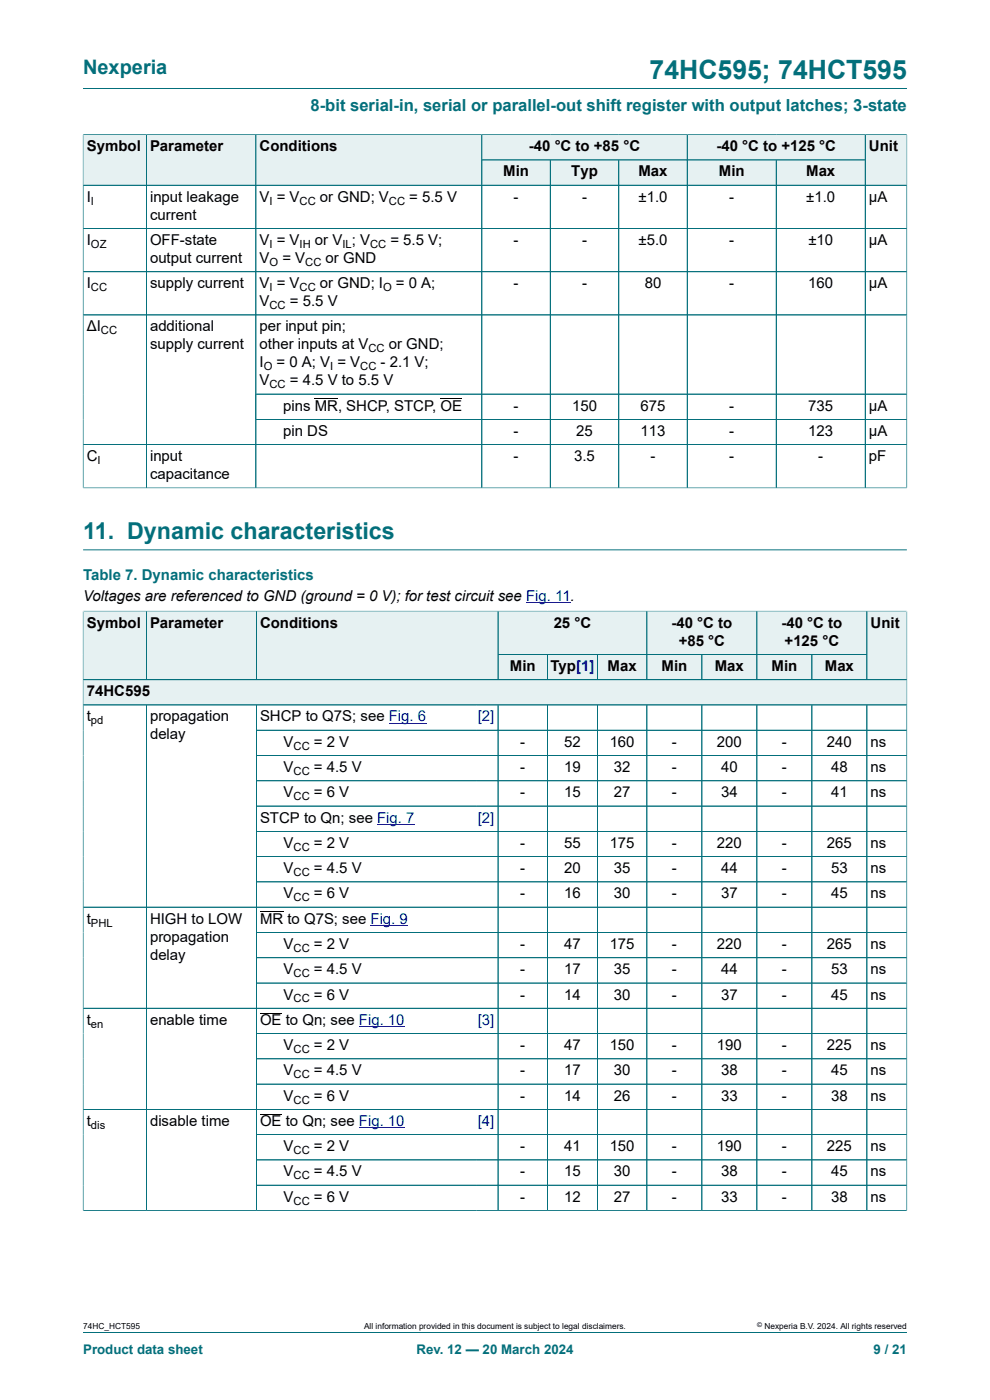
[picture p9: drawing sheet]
<svg xmlns="http://www.w3.org/2000/svg" width="210mm" height="297mm" viewBox="0 0 210 297" stroke-linecap="round" stroke-linejoin="round" font-family="sans-serif">
<defs><g id="words">
<text font-size="5.6" fill="#036f7b" x="137.8" y="16.8">74HC595; 74HCT595</text>
<text font-size="4.9" fill="#036f7b" x="17.6" y="114.3">11. Dynamic characteristics</text>
<text font-size="4.2" fill="#036f7b" x="17.6" y="15.6">Nexperia</text>
<text font-size="3.5" fill="#036f7b" x="65.9" y="23.7">8-bit serial-in, serial or parallel-out shift register with output latches; 3-state</text>
<g font-size="3.2">
<text x="18.4" y="32.1">Symbol</text>
<text x="31.8" y="32.1">Parameter</text>
<text x="55.1" y="32.1">Conditions</text>
<text x="112.2" y="32.1">-40 °C to +85 °C</text>
<text x="152" y="32.1">-40 °C to +125 °C</text>
<text x="184.3" y="32.1">Unit</text>
<text x="106.7" y="37.4">Min</text>
<text x="121.2" y="37.4">Typ</text>
<text x="135.4" y="37.4">Max</text>
<text x="152.5" y="37.4">Min</text>
<text x="171" y="37.4">Max</text>
<text x="18.4" y="42.8">I</text>
<text x="31.8" y="42.8">input leakage</text>
<text x="31.8" y="46.6">current</text>
<text x="55.1" y="42.8">V = V</text>
<text x="67.9" y="42.8">or GND; V</text>
<text x="86.8" y="42.8">= 5.5 V</text>
<text x="108.9" y="42.8">-</text>
<text x="123.5" y="42.8">-</text>
<text x="135.4" y="42.8">±1.0</text>
<text x="154.7" y="42.8">-</text>
<text x="171" y="42.8">±1.0</text>
<text x="184.3" y="42.8">μA</text>
<text x="18.4" y="52">I</text>
<text x="31.8" y="52">OFF-state</text>
<text x="55.1" y="52">V = V</text>
<text x="66.8" y="52">or V ; V</text>
<text x="82.8" y="52">= 5.5 V;</text>
<text x="108.9" y="52">-</text>
<text x="123.5" y="52">-</text>
<text x="135.4" y="52">±5.0</text>
<text x="154.7" y="52">-</text>
<text x="171.5" y="52">±10</text>
<text x="184.3" y="52">μA</text>
<text x="31.8" y="55.8">output current</text>
<text x="55.1" y="55.8">V</text>
<text x="59.9" y="55.8">= V</text>
<text x="69.1" y="55.8">or GND</text>
<text x="18.4" y="61.1">I</text>
<text x="31.8" y="61.1">supply current</text>
<text x="55.1" y="61.1">V = V</text>
<text x="55.1" y="65">V</text>
<text x="61.5" y="65">= 5.5 V</text>
<text x="67.9" y="61.1">or GND; I</text>
<text x="84" y="61.1">= 0 A;</text>
<text x="108.9" y="61.1">-</text>
<text x="123.5" y="61.1">-</text>
<text x="136.8" y="61.1">80</text>
<text x="154.7" y="61.1">-</text>
<text x="171.5" y="61.1">160</text>
<text x="184.3" y="61.1">μA</text>
<text x="18.4" y="70.3">ΔI</text>
<text x="31.8" y="70.3">additional</text>
<text x="55.1" y="70.3">per input pin;</text>
<text x="31.8" y="74.1">supply current</text>
<text x="55.1" y="74.1">other inputs at V</text>
<text x="55.1" y="77.9">I</text>
<text x="58.7" y="77.9">= 0 A; V = V</text>
<text x="80.7" y="77.9">- 2.1 V;</text>
<text x="82.5" y="74.1">or GND;</text>
<text x="55.1" y="81.7">V</text>
<text x="61.5" y="81.7">= 4.5 V to 5.5 V</text>
<text x="60.1" y="87.1">pins MR, SHCP, STCP, OE</text>
<text x="108.9" y="87.1">-</text>
<text x="121.3" y="87.1">150</text>
<text x="135.9" y="87.1">675</text>
<text x="154.7" y="87.1">-</text>
<text x="171.5" y="87.1">735</text>
<text x="184.3" y="87.1">μA</text>
<text x="60.1" y="92.5">pin DS</text>
<text x="108.9" y="92.5">-</text>
<text x="122.2" y="92.5">25</text>
<text x="135.9" y="92.5">113</text>
<text x="154.7" y="92.5">-</text>
<text x="171.5" y="92.5">123</text>
<text x="184.3" y="92.5">μA</text>
<text x="18.4" y="97.8">C</text>
<text x="31.8" y="97.8">input</text>
<text x="31.8" y="101.6">capacitance</text>
<text x="108.9" y="97.8">-</text>
<text x="121.8" y="97.8">3.5</text>
<text x="138" y="97.8">-</text>
<text x="154.7" y="97.8">-</text>
<text x="173.6" y="97.8">-</text>
<text x="184.3" y="97.8">pF</text>
<text x="17.6" y="127.5">Voltages are referenced to GND (ground = 0 V); for test circuit see Fig. 11.</text>
<text x="18.4" y="133.2">Symbol</text>
<text x="31.8" y="133.2">Parameter</text>
<text x="55.2" y="133.2">Conditions</text>
<text x="117.4" y="133.2">25 °C</text>
<text x="142.4" y="133.2">-40 °C to</text>
<text x="144" y="137">+85 °C</text>
<text x="165.8" y="133.2">-40 °C to</text>
<text x="166.4" y="137">+125 °C</text>
<text x="184.7" y="133.2">Unit</text>
<text x="108.2" y="142.3">Min</text>
<text x="116.8" y="142.3">Typ[1]</text>
<text x="128.9" y="142.3">Max</text>
<text x="140.3" y="142.3">Min</text>
<text x="151.6" y="142.3">Max</text>
<text x="163.7" y="142.3">Min</text>
<text x="175" y="142.3">Max</text>
<text x="18.4" y="147.7">74HC595</text>
<text x="18.4" y="153.1">t</text>
<text x="31.8" y="153.1">propagation</text>
<text x="55.2" y="153.1">SHCP to Q7S; see Fig. 6</text>
<text x="31.8" y="156.9">delay</text>
<text x="60.2" y="158.4">V</text>
<text x="66.6" y="158.4">= 2 V</text>
<text x="110.4" y="158.4">-</text>
<text x="119.7" y="158.4">52</text>
<text x="129.3" y="158.4">160</text>
<text x="142.5" y="158.4">-</text>
<text x="152.1" y="158.4">200</text>
<text x="165.9" y="158.4">-</text>
<text x="175.4" y="158.4">240</text>
<text x="184.7" y="158.4">ns</text>
<text x="60.2" y="163.8">V</text>
<text x="66.6" y="163.8">= 4.5 V</text>
<text x="110.4" y="163.8">-</text>
<text x="119.7" y="163.8">19</text>
<text x="130.2" y="163.8">32</text>
<text x="142.5" y="163.8">-</text>
<text x="153" y="163.8">40</text>
<text x="165.9" y="163.8">-</text>
<text x="176.3" y="163.8">48</text>
<text x="184.7" y="163.8">ns</text>
<text x="60.2" y="169.1">V</text>
<text x="66.6" y="169.1">= 6 V</text>
<text x="110.4" y="169.1">-</text>
<text x="119.7" y="169.1">15</text>
<text x="130.2" y="169.1">27</text>
<text x="142.5" y="169.1">-</text>
<text x="153" y="169.1">34</text>
<text x="165.9" y="169.1">-</text>
<text x="176.3" y="169.1">41</text>
<text x="184.7" y="169.1">ns</text>
<text x="55.2" y="174.5">STCP to Qn; see Fig. 7</text>
<text x="60.2" y="179.9">V</text>
<text x="66.6" y="179.9">= 2 V</text>
<text x="110.4" y="179.9">-</text>
<text x="119.7" y="179.9">55</text>
<text x="129.3" y="179.9">175</text>
<text x="142.5" y="179.9">-</text>
<text x="152.1" y="179.9">220</text>
<text x="165.9" y="179.9">-</text>
<text x="175.4" y="179.9">265</text>
<text x="184.7" y="179.9">ns</text>
<text x="60.2" y="185.2">V</text>
<text x="66.6" y="185.2">= 4.5 V</text>
<text x="110.4" y="185.2">-</text>
<text x="119.7" y="185.2">20</text>
<text x="130.2" y="185.2">35</text>
<text x="142.5" y="185.2">-</text>
<text x="153" y="185.2">44</text>
<text x="165.9" y="185.2">-</text>
<text x="176.3" y="185.2">53</text>
<text x="184.7" y="185.2">ns</text>
<text x="60.2" y="190.6">V</text>
<text x="66.6" y="190.6">= 6 V</text>
<text x="110.4" y="190.6">-</text>
<text x="119.7" y="190.6">16</text>
<text x="130.2" y="190.6">30</text>
<text x="142.5" y="190.6">-</text>
<text x="153" y="190.6">37</text>
<text x="165.9" y="190.6">-</text>
<text x="176.3" y="190.6">45</text>
<text x="184.7" y="190.6">ns</text>
<text x="18.4" y="196">t</text>
<text x="31.8" y="196">HIGH to LOW</text>
<text x="55.2" y="196">MR to Q7S; see Fig. 9</text>
<text x="31.8" y="199.8">propagation</text>
<text x="31.8" y="203.6">delay</text>
<text x="60.2" y="201.3">V</text>
<text x="66.6" y="201.3">= 2 V</text>
<text x="110.4" y="201.3">-</text>
<text x="119.7" y="201.3">47</text>
<text x="129.3" y="201.3">175</text>
<text x="142.5" y="201.3">-</text>
<text x="152.1" y="201.3">220</text>
<text x="165.9" y="201.3">-</text>
<text x="175.4" y="201.3">265</text>
<text x="184.7" y="201.3">ns</text>
<text x="60.2" y="206.7">V</text>
<text x="66.6" y="206.7">= 4.5 V</text>
<text x="110.4" y="206.7">-</text>
<text x="119.7" y="206.7">17</text>
<text x="130.2" y="206.7">35</text>
<text x="142.5" y="206.7">-</text>
<text x="153" y="206.7">44</text>
<text x="165.9" y="206.7">-</text>
<text x="176.3" y="206.7">53</text>
<text x="184.7" y="206.7">ns</text>
<text x="60.2" y="212">V</text>
<text x="66.6" y="212">= 6 V</text>
<text x="110.4" y="212">-</text>
<text x="119.7" y="212">14</text>
<text x="130.2" y="212">30</text>
<text x="142.5" y="212">-</text>
<text x="153" y="212">37</text>
<text x="165.9" y="212">-</text>
<text x="176.3" y="212">45</text>
<text x="184.7" y="212">ns</text>
<text x="18.4" y="217.4">t</text>
<text x="31.8" y="217.4">enable time</text>
<text x="55.2" y="217.4">OE to Qn; see Fig. 10</text>
<text x="60.2" y="222.8">V</text>
<text x="66.6" y="222.8">= 2 V</text>
<text x="110.4" y="222.8">-</text>
<text x="119.7" y="222.8">47</text>
<text x="129.3" y="222.8">150</text>
<text x="142.5" y="222.8">-</text>
<text x="152.1" y="222.8">190</text>
<text x="165.9" y="222.8">-</text>
<text x="175.4" y="222.8">225</text>
<text x="184.7" y="222.8">ns</text>
<text x="60.2" y="228.1">V</text>
<text x="60.2" y="233.5">V</text>
<text x="66.6" y="228.1">= 4.5 V</text>
<text x="66.6" y="233.5">= 6 V</text>
<text x="110.4" y="228.1">-</text>
<text x="110.4" y="233.5">-</text>
<text x="119.7" y="228.1">17</text>
<text x="119.7" y="233.5">14</text>
<text x="130.2" y="228.1">30</text>
<text x="130.2" y="233.5">26</text>
<text x="142.5" y="228.1">-</text>
<text x="142.5" y="233.5">-</text>
<text x="153" y="228.1">38</text>
<text x="153" y="233.5">33</text>
<text x="165.9" y="228.1">-</text>
<text x="165.9" y="233.5">-</text>
<text x="176.3" y="228.1">45</text>
<text x="176.3" y="233.5">38</text>
<text x="184.7" y="228.1">ns</text>
<text x="184.7" y="233.5">ns</text>
<text x="18.4" y="238.9">t</text>
<text x="31.8" y="238.9">disable time</text>
<text x="55.2" y="238.9">OE to Qn; see Fig. 10</text>
<text x="60.2" y="244.2">V</text>
<text x="66.6" y="244.2">= 2 V</text>
<text x="110.4" y="244.2">-</text>
<text x="119.7" y="244.2">41</text>
<text x="129.3" y="244.2">150</text>
<text x="142.5" y="244.2">-</text>
<text x="152.1" y="244.2">190</text>
<text x="165.9" y="244.2">-</text>
<text x="175.4" y="244.2">225</text>
<text x="184.7" y="244.2">ns</text>
<text x="60.2" y="249.6">V</text>
<text x="66.6" y="249.6">= 4.5 V</text>
<text x="110.4" y="249.6">-</text>
<text x="119.7" y="249.6">15</text>
<text x="130.2" y="249.6">30</text>
<text x="142.5" y="249.6">-</text>
<text x="153" y="249.6">38</text>
<text x="165.9" y="249.6">-</text>
<text x="176.3" y="249.6">45</text>
<text x="184.7" y="249.6">ns</text>
<text x="60.2" y="254.9">V</text>
<text x="66.6" y="254.9">= 6 V</text>
<text x="110.4" y="254.9">-</text>
<text x="119.7" y="254.9">12</text>
<text x="130.2" y="254.9">27</text>
<text x="142.5" y="254.9">-</text>
<text x="153" y="254.9">33</text>
<text x="165.9" y="254.9">-</text>
<text x="176.3" y="254.9">38</text>
<text x="184.7" y="254.9">ns</text>
</g>
<text font-size="3.2" fill="#036f7b" x="17.6" y="123">Table 7. Dynamic characteristics</text>
<g font-size="3.2" fill="#00f">
<text x="101.3" y="153.1">[2]</text>
<text x="101.3" y="174.5">[2]</text>
<text x="101.3" y="217.4">[3]</text>
<text x="101.3" y="238.9">[4]</text>
</g>
<g font-size="2.8" fill="#036f7b">
<text x="17.6" y="287.2">Product data sheet</text>
<text x="88.3" y="287.2">Rev. 12 — 20 March 2024</text>
<text x="185.3" y="287.2">9 / 21</text>
</g>
<g font-size="2.4">
<text x="19.3" y="43.4">I</text>
<text x="57.2" y="43.4">I</text>
<text x="63.6" y="43.4">CC</text>
<text x="82.5" y="43.4">CC</text>
<text x="19.3" y="52.6">OZ</text>
<text x="57.2" y="52.6">I</text>
<text x="63.6" y="52.6">IH</text>
<text x="72.6" y="52.6">IL</text>
<text x="78.5" y="52.6">CC</text>
<text x="57.2" y="56.4">O</text>
<text x="64.7" y="56.4">CC</text>
<text x="19.3" y="61.8">CC</text>
<text x="57.2" y="61.8">I</text>
<text x="57.2" y="65.6">CC</text>
<text x="63.6" y="61.8">CC</text>
<text x="81.3" y="61.8">O</text>
<text x="21.4" y="70.9">CC</text>
<text x="78.2" y="74.7">CC</text>
<text x="55.9" y="78.6">O</text>
<text x="57.2" y="82.4">CC</text>
<text x="70" y="78.6">I</text>
<text x="76.4" y="78.6">CC</text>
<text x="20.7" y="98.5">I</text>
<text x="19.3" y="153.7">pd</text>
<text x="62.3" y="159">CC</text>
<text x="62.3" y="164.4">CC</text>
<text x="62.3" y="169.8">CC</text>
<text x="62.3" y="180.5">CC</text>
<text x="62.3" y="185.8">CC</text>
<text x="62.3" y="191.2">CC</text>
<text x="19.3" y="196.6">PHL</text>
<text x="62.3" y="201.9">CC</text>
<text x="62.3" y="207.3">CC</text>
<text x="62.3" y="212.7">CC</text>
<text x="19.3" y="218">en</text>
<text x="62.3" y="223.4">CC</text>
<text x="62.3" y="228.7">CC</text>
<text x="19.3" y="239.5">dis</text>
<text x="62.3" y="234.1">CC</text>
<text x="62.3" y="244.8">CC</text>
<text x="62.3" y="250.2">CC</text>
<text x="62.3" y="255.6">CC</text>
</g>
<g font-size="1.8">
<text x="17.6" y="282">74HC_HCT595</text>
<text x="77.2" y="282">All information provided in this document is subject to legal disclaimers.</text>
<text x="162.2" y="282">Nexperia B.V. 2024. All rights reserved</text>
</g>
<text font-size="1.4" x="160.6" y="281.6">©</text>
</g></defs>
<path d="M17.6 18.8h174.8M102.2 28.6h43.6v5.3h-43.6z" fill="none" stroke="#036f7b" stroke-width=".21"/>
<path d="M102.3 28.6h43.4v5.3h-43.4z" fill="#e6f1f2"/>
<path d="M145.8 28.6h37.7v5.3h-37.7z" fill="none" stroke="#036f7b" stroke-width=".21"/>
<path d="M145.9 28.6h37.6v5.3h-37.6z" fill="#e6f1f2"/>
<path d="M17.6 28.5v10.8h13.4v-10.7h-13.4" fill="none" stroke="#036f7b" stroke-width=".21"/>
<path d="M17.7 28.6h13.3v10.6h-13.3z" fill="#e6f1f2"/>
<path d="M31 28.6h23.3v10.7h-23.3z" fill="none" stroke="#036f7b" stroke-width=".21"/>
<path d="M31.1 28.6h23.1v10.6h-23.1z" fill="#e6f1f2"/>
<path d="M54.3 28.6h47.9v10.7h-47.9z" fill="none" stroke="#036f7b" stroke-width=".21"/>
<g fill="#e6f1f2">
<path d="M54.4 28.6h47.7v10.6h-47.7z"/>
<path d="M102.3 34h14.4v5.2h-14.4z"/>
</g>
<path d="M102.2 33.9h14.5v5.4h-14.5z" fill="none" stroke="#036f7b" stroke-width=".21"/>
<path d="M116.8 34h14.4v5.2h-14.4z" fill="#e6f1f2"/>
<path d="M116.7 33.9h14.6v5.4h-14.6z" fill="none" stroke="#036f7b" stroke-width=".21"/>
<path d="M131.3 34h14.4v5.2h-14.4z" fill="#e6f1f2"/>
<path d="M131.3 33.9h14.5v5.4h-14.5z" fill="none" stroke="#036f7b" stroke-width=".21"/>
<path d="M145.9 34h18.7v5.2h-18.7z" fill="#e6f1f2"/>
<path d="M145.8 33.9h18.9v5.4h-18.9z" fill="none" stroke="#036f7b" stroke-width=".21"/>
<path d="M164.7 34h18.8v5.2h-18.8z" fill="#e6f1f2"/>
<path d="M192.4 28.5v10.8h-27.7v-5.4h18.8M192.4 28.6h-8.9v10.7" fill="none" stroke="#036f7b" stroke-width=".21"/>
<path d="M183.6 28.6h8.7v10.6h-8.7z" fill="#e6f1f2"/>
<g fill="none" stroke="#036f7b" stroke-width=".21">
<path d="M17.6 39.3h174.8M17.6 28.6v75M17.7 28.6h174.6M31 28.6v74.9M54.3 28.6v74.9M102.2 28.6v74.9M102.3 33.9h81.2M116.7 34v69.5M131.3 34v69.5M145.8 28.6v74.9M164.7 34v69.5M183.5 28.6v74.9"/>
<path d="M192.4 28.6v75M17.6 48.5h174.8M17.6 57.6h174.8M17.6 66.8h174.8M17.6 94.3h174.8M54.3 83.6h138.1M54.3 89h138.1M17.6 103.5h174.8M17.6 116.6h174.8M105.6 129.7h31.6v9.1h-31.6z"/>
</g>
<path d="M66.8 84.6h4.9M93.4 84.6h4.6" fill="none" stroke="#000" stroke-width=".21"/>
<path d="M111.6 127.8h9.4" fill="none" stroke="#00f" stroke-width=".21"/>
<path d="M105.7 129.7h31.5v9.1h-31.5z" fill="#e6f1f2"/>
<path d="M137.2 129.7h23.4v9.1h-23.4z" fill="none" stroke="#036f7b" stroke-width=".21"/>
<path d="M137.3 129.7h23.2v9.1h-23.2z" fill="#e6f1f2"/>
<path d="M160.6 129.7h23.3v9.1h-23.3z" fill="none" stroke="#036f7b" stroke-width=".21"/>
<path d="M160.6 129.7h23.2v9.1h-23.2z" fill="#e6f1f2"/>
<path d="M17.6 129.6v14.6h13.4v-14.5h-13.4" fill="none" stroke="#036f7b" stroke-width=".21"/>
<path d="M17.7 129.7h13.3v14.4h-13.3z" fill="#e6f1f2"/>
<path d="M31 129.7h23.4v14.5h-23.4z" fill="none" stroke="#036f7b" stroke-width=".21"/>
<path d="M31.1 129.7h23.2v14.4h-23.2z" fill="#e6f1f2"/>
<path d="M101.1 129.7h-46.7v14.5h46.7" fill="none" stroke="#036f7b" stroke-width=".21"/>
<path d="M54.5 129.7h46.6v14.4h-46.6z" fill="#e6f1f2"/>
<path d="M101.1 129.7h4.5v14.5h-4.5" fill="none" stroke="#036f7b" stroke-width=".21"/>
<g fill="#e6f1f2">
<path d="M101.1 129.7h4.5v14.4h-4.5z"/>
<path d="M105.7 138.9h10.4v5.2h-10.4z"/>
</g>
<path d="M105.6 138.8h10.5v5.4h-10.5z" fill="none" stroke="#036f7b" stroke-width=".21"/>
<path d="M116.2 138.9h10.5v5.2h-10.5z" fill="#e6f1f2"/>
<path d="M116.1 138.8h10.6v5.4h-10.6z" fill="none" stroke="#036f7b" stroke-width=".21"/>
<path d="M126.8 138.9h10.4v5.2h-10.4z" fill="#e6f1f2"/>
<path d="M126.7 138.8h10.5v5.4h-10.5z" fill="none" stroke="#036f7b" stroke-width=".21"/>
<path d="M137.3 138.9h11.5v5.2h-11.5z" fill="#e6f1f2"/>
<path d="M137.2 138.8h11.7v5.4h-11.7z" fill="none" stroke="#036f7b" stroke-width=".21"/>
<path d="M149 138.9h11.5v5.2h-11.5z" fill="#e6f1f2"/>
<path d="M148.9 138.8h11.7v5.4h-11.7z" fill="none" stroke="#036f7b" stroke-width=".21"/>
<path d="M160.6 138.9h11.6v5.2h-11.6z" fill="#e6f1f2"/>
<path d="M160.6 138.8h11.6v5.4h-11.6z" fill="none" stroke="#036f7b" stroke-width=".21"/>
<path d="M172.3 138.9h11.5v5.2h-11.5z" fill="#e6f1f2"/>
<path d="M192.4 129.6v14.6h-20.2v-5.4h11.7M192.4 129.7h-8.5v14.5" fill="none" stroke="#036f7b" stroke-width=".21"/>
<path d="M184 129.7h8.3v14.4h-8.3z" fill="#e6f1f2"/>
<path d="M17.6 144.2h174.8v5.4h-174.8z" fill="none" stroke="#036f7b" stroke-width=".21"/>
<path d="M17.7 144.3h174.6v5.2h-174.6z" fill="#e6f1f2"/>
<g fill="none" stroke="#036f7b" stroke-width=".21">
<path d="M17.6 129.7v127.2M17.7 129.7h174.6M31 129.7v14.4M54.4 129.7v14.4M105.6 129.7v14.4M105.7 138.8h78.1M116.1 138.9v5.2M126.7 138.9v5.2M137.2 129.7v14.4M148.9 138.9v5.2M160.6 129.7v14.4M172.2 138.9v5.2"/>
<path d="M183.9 129.7v14.4M192.4 129.7v127.2M17.6 149.6h174.8M17.7 144.2h174.6M31 149.6v107.2M54.4 154.9h138M54.4 149.6v107.2M105.6 149.6v107.2M116.1 149.6v107.2M126.7 149.6v107.2M137.2 149.6v107.2M148.9 149.6v107.2"/>
<path d="M160.6 149.6v107.2M172.2 149.6v107.2M183.9 149.6v107.2M54.4 160.3h138M54.4 165.6h138M54.4 171h138M54.4 176.4h138M17.6 192.4h174.8M54.4 181.7h138M54.4 187.1h138M54.4 197.8h138M54.4 203.2h138"/>
<path d="M54.4 208.5h138M54.4 219.3h138M192.4 213.9h-174.8M54.4 230h138M192.4 224.6h-138M192.4 235.3h-174.8M54.4 240.7h138M54.4 246.1h138M192.4 251.4h-138M192.4 256.8h-174.8M17.6 282.6h174.8"/>
</g>
<path d="M82.5 153.4h7.9M80 174.8h7.9M78.6 196.3h7.9M76.1 217.7h9.7M76.1 239.2h9.7" fill="none" stroke="#00f" stroke-width=".21"/>
<path d="M55.2 193.5h4.9M55.2 214.9h4.5M55.2 236.4h4.5" fill="none" stroke="#000" stroke-width=".21"/>
<use href="#words"/>
</svg>
